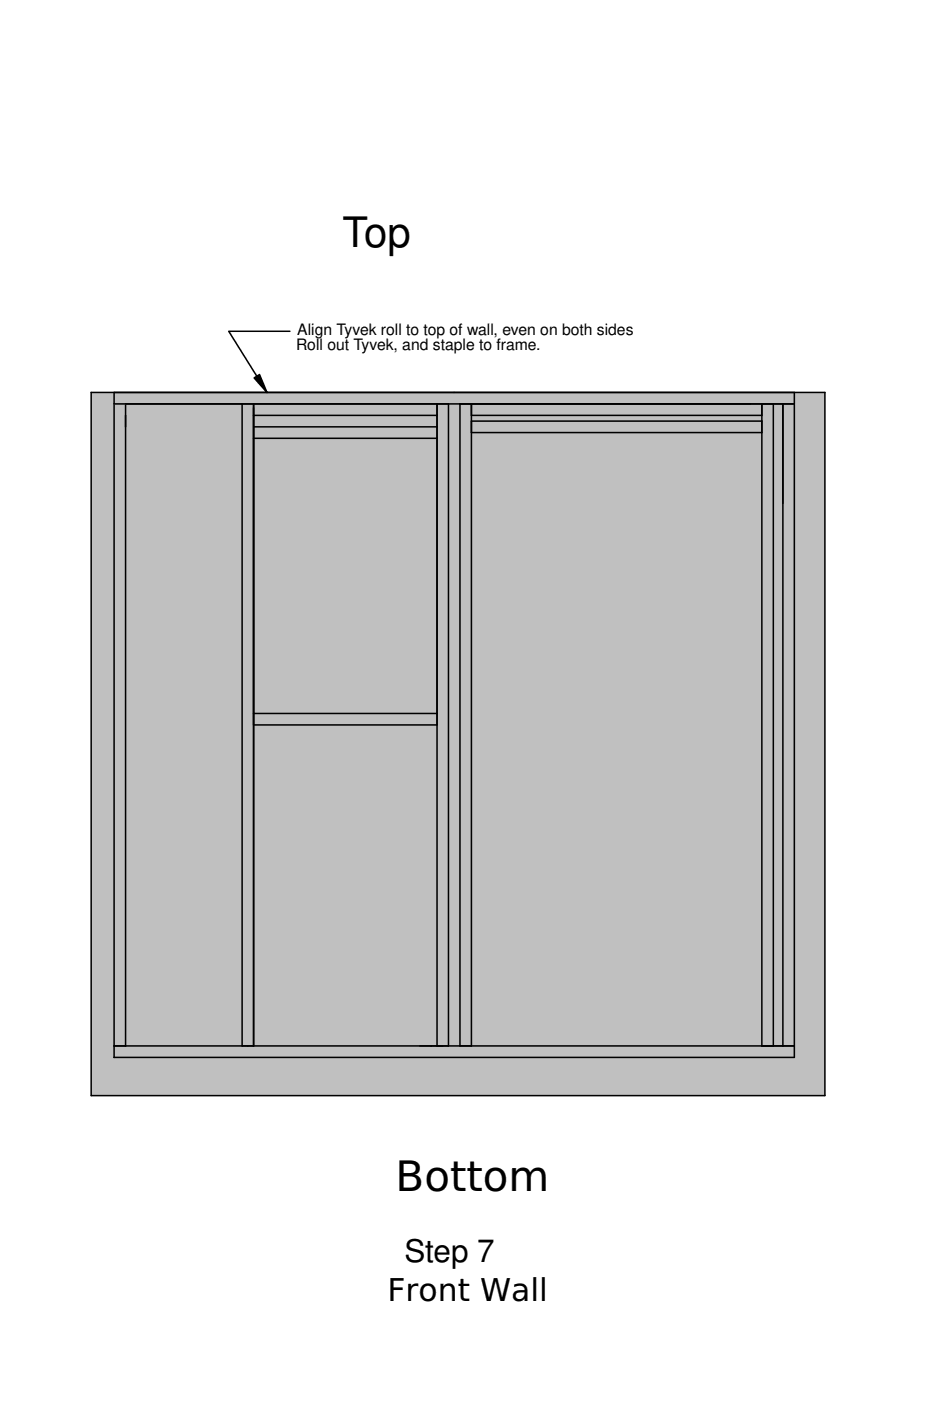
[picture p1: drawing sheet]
<svg xmlns="http://www.w3.org/2000/svg" width="152mm" height="229mm" viewBox="0 0 152 229" stroke-linecap="round" stroke-linejoin="round" font-family="sans-serif">
<defs><g id="words">
<g font-size="6.8">
<text x="55.9" y="40.3">Top</text>
<text x="64.6" y="194.4">Bottom</text>
</g>
<g font-size="5.1">
<text x="66" y="206">Step 7</text>
<text x="63.2" y="212.3">Front Wall</text>
</g>
<g font-size="2.6">
<text x="48.3" y="57.1">Roll out Tyvek, and staple to frame.</text>
<text x="48.5" y="54.7">Align Tyvek roll to top of wall, even on both sides</text>
</g>
</g></defs>
<path d="M14.9 64h119.7v114.8h-119.7z" fill-rule="evenodd" fill="#c0c0c0"/>
<g fill="none" stroke="#000" stroke-width=".25">
<path d="M47.3 54.1h-10l6.3 9.9M14.9 64h119.7v114.8h-119.7zM18.6 64v108.5h111v-106.5M20.5 65.9v104.8M39.5 65.9v104.8M41.4 65.9v104.8M41.4 67.8h29.9M41.4 71.5h29.9M41.4 69.6h29.9M71.3 65.9v104.8M73.2 65.9v104.8M75.1 65.9v104.8"/>
<path d="M76.9 65.9v104.8M76.9 67.8h47.4M76.9 68.7h47.4M76.9 70.6h47.4M124.3 65.9v104.8M126.2 65.9v104.8M127.7 65.9v104.8M129.6 64v1.9h-111M41.4 116.4h29.9M41.4 118.3h29.9M18.6 170.7h111"/>
</g>
<path d="M41.5 61.7l.8-.6 1.3 2.9z" fill="#000"/>
<path d="M41.5 61.7l.8-.6 1.3 2.9z" fill="#000" stroke="#000" stroke-width=".25"/>
<path d="M18.6 65.9h1.9" fill="none" stroke="#a0a0a4" stroke-width=".25"/>
<use href="#words"/>
</svg>
